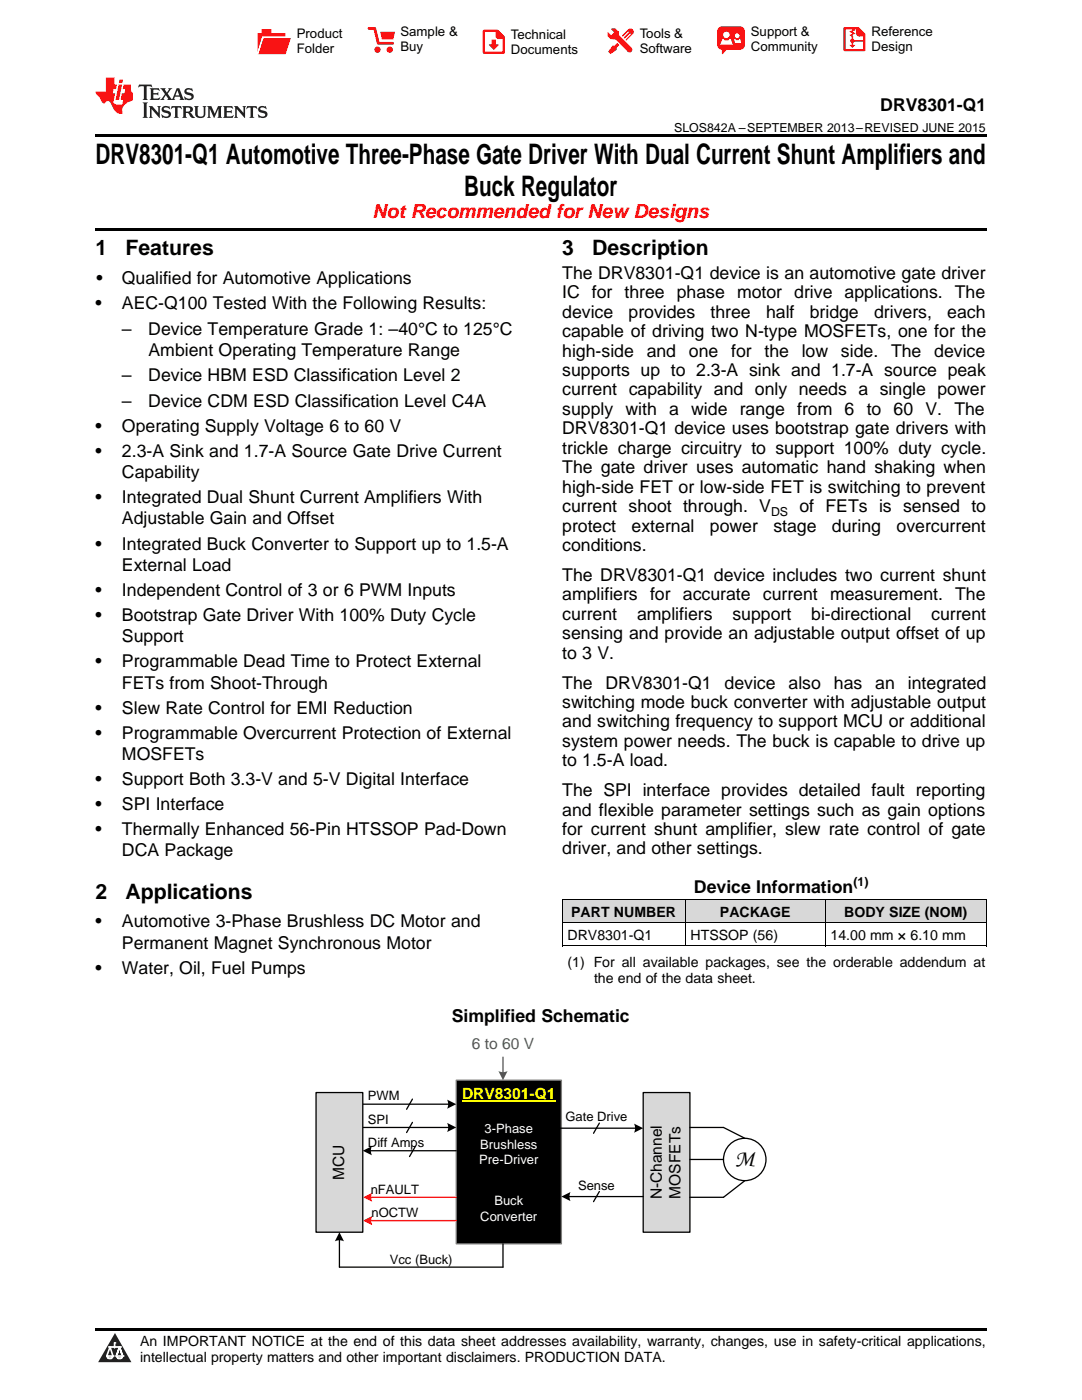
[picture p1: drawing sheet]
<svg xmlns="http://www.w3.org/2000/svg" width="216mm" height="279mm" viewBox="0 0 216 279" stroke-linecap="round" stroke-linejoin="round" font-family="sans-serif">
<defs><g id="words">
<g font-size="5.6">
<text x="19.1" y="32.8">DRV8301-Q1 Automotive Three-Phase Gate Driver With Dual Current Shunt Amplifiers and</text>
<text x="92.6" y="39.2">Buck Regulator</text>
</g>
<text font-size="4.6" x="146.6" y="232.8">M</text>
<g font-size="4.2">
<text x="19" y="51">1</text>
<text x="25" y="51">Features</text>
<text x="112.2" y="51">3</text>
<text x="118.2" y="51">Description</text>
<text x="19" y="179.4">2</text>
<text x="25" y="179.4">Applications</text>
</g>
<text font-size="3.9" fill="#f00" x="74.3" y="43.4">Not Recommended for New Designs</text>
<g font-size="3.5">
<text x="175.6" y="22.2">DRV8301-Q1</text>
<text x="19.2" y="56.7">•</text>
<text x="24.3" y="56.7">Qualified for Automotive Applications</text>
<text x="112.2" y="55.6">The DRV8301-Q1 device is an automotive gate driver</text>
<text x="112.2" y="59.5">IC for three phase motor drive applications. The</text>
<text x="19" y="61.7">•</text>
<text x="24.3" y="61.7">AEC-Q100 Tested With the Following Results:</text>
<text x="112.2" y="63.4">device</text>
<text x="125.4" y="63.4">provides</text>
<text x="141.8" y="63.4">three</text>
<text x="152.8" y="63.4">half</text>
<text x="161.6" y="63.4">bridge</text>
<text x="174.4" y="63.4">drivers,</text>
<text x="189" y="63.4">each</text>
<text x="24.3" y="66.8">–</text>
<text x="29.6" y="66.8">Device Temperature Grade 1: –40°C to 125°C</text>
<text x="29.6" y="71">Ambient Operating Temperature Range</text>
<text x="112.2" y="67.3">capable of driving two N-type MOSFETs, one for the</text>
<text x="112.2" y="71.2">high-side</text>
<text x="129" y="71.2">and</text>
<text x="137.5" y="71.2">one</text>
<text x="145.9" y="71.2">for</text>
<text x="152.5" y="71.2">the</text>
<text x="160" y="71.2">low</text>
<text x="167.8" y="71.2">side.</text>
<text x="177.8" y="71.2">The</text>
<text x="186.4" y="71.2">device</text>
<text x="24.3" y="76.1">–</text>
<text x="29.6" y="76.1">Device HBM ESD Classification Level 2</text>
<text x="112.2" y="75">supports up to 2.3-A sink and 1.7-A source peak</text>
<text x="24.3" y="81.2">–</text>
<text x="29.6" y="81.2">Device CDM ESD Classification Level C4A</text>
<text x="112.2" y="78.9">current capability and only needs a single power</text>
<text x="112.2" y="82.8">supply with a wide range from 6 to 60 V. The</text>
<text x="19" y="86.2">•</text>
<text x="24.3" y="86.2">Operating Supply Voltage 6 to 60 V</text>
<text x="112.2" y="86.7">DRV8301-Q1 device uses bootstrap gate drivers with</text>
<text x="19" y="91.2">•</text>
<text x="24.3" y="91.2">2.3-A Sink and 1.7-A Source Gate Drive Current</text>
<text x="24.3" y="95.4">Capability</text>
<text x="112.2" y="90.6">trickle charge circuitry to support 100% duty cycle.</text>
<text x="112.2" y="94.4">The gate driver uses automatic hand shaking when</text>
<text x="19" y="100.4">•</text>
<text x="24.3" y="100.4">Integrated Dual Shunt Current Amplifiers With</text>
<text x="112.2" y="98.3">high-side FET or low-side FET is switching to prevent</text>
<text x="24.3" y="104.7">Adjustable Gain and Offset</text>
<text x="112.2" y="102.2">current shoot through. V</text>
<text x="112.2" y="106.1">protect</text>
<text x="126" y="106.1">external</text>
<text x="141.6" y="106.1">power</text>
<text x="154.3" y="106.1">stage</text>
<text x="159.5" y="102.2">of FETs is sensed to</text>
<text x="166" y="106.1">during</text>
<text x="178.9" y="106.1">overcurrent</text>
<text x="19" y="109.7">•</text>
<text x="24.3" y="109.7">Integrated Buck Converter to Support up to 1.5-A</text>
<text x="24.3" y="113.9">External Load</text>
<text x="112.2" y="110">conditions.</text>
<text x="19" y="118.9">•</text>
<text x="24.3" y="118.9">Independent Control of 3 or 6 PWM Inputs</text>
<text x="112.2" y="115.9">The DRV8301-Q1 device includes two current shunt</text>
<text x="112.2" y="119.8">amplifiers for accurate current measurement. The</text>
<text x="19" y="123.9">•</text>
<text x="24.3" y="123.9">Bootstrap Gate Driver With 100% Duty Cycle</text>
<text x="112.2" y="123.7">current</text>
<text x="127.1" y="123.7">amplifiers</text>
<text x="146.1" y="123.7">support</text>
<text x="161.9" y="123.7">bi-directional</text>
<text x="185.8" y="123.7">current</text>
<text x="24.3" y="128.2">Support</text>
<text x="112.2" y="127.6">sensing and provide an adjustable output offset of up</text>
<text x="112.2" y="131.4">to 3 V.</text>
<text x="19" y="133.2">•</text>
<text x="24.3" y="133.2">Programmable Dead Time to Protect External</text>
<text x="24.3" y="137.4">FETs from Shoot-Through</text>
<text x="112.2" y="137.4">The</text>
<text x="120.8" y="137.4">DRV8301-Q1</text>
<text x="144.6" y="137.4">device</text>
<text x="157.3" y="137.4">also</text>
<text x="166.4" y="137.4">has</text>
<text x="174.7" y="137.4">an</text>
<text x="181.2" y="137.4">integrated</text>
<text x="19" y="142.4">•</text>
<text x="24.3" y="142.4">Slew Rate Control for EMI Reduction</text>
<text x="112.2" y="141.3">switching mode buck converter with adjustable output</text>
<text x="19" y="147.4">•</text>
<text x="24.3" y="147.4">Programmable Overcurrent Protection of External</text>
<text x="112.2" y="145.2">and switching frequency to support MCU or additional</text>
<text x="112.2" y="149">system power needs. The buck is capable to drive up</text>
<text x="24.3" y="151.7">MOSFETs</text>
<text x="112.2" y="152.9">to 1.5-A load.</text>
<text x="19" y="156.7">•</text>
<text x="19" y="161.7">•</text>
<text x="24.3" y="156.7">Support Both 3.3-V and 5-V Digital Interface</text>
<text x="24.3" y="161.7">SPI Interface</text>
<text x="112.2" y="158.9">The SPI interface provides detailed fault reporting</text>
<text x="19" y="166.7">•</text>
<text x="24.3" y="166.7">Thermally Enhanced 56-Pin HTSSOP Pad-Down</text>
<text x="112.2" y="162.8">and flexible parameter settings such as gain options</text>
<text x="112.2" y="166.7">for current shunt amplifier, slew rate control of gate</text>
<text x="24.3" y="170.9">DCA Package</text>
<text x="112.2" y="170.5">driver, and other settings.</text>
<text x="138.5" y="178.3">Device Information</text>
<text x="19" y="185.1">•</text>
<text x="24.3" y="185.1">Automotive 3-Phase Brushless DC Motor and</text>
<text x="24.3" y="189.3">Permanent Magnet Synchronous Motor</text>
<text x="19" y="194.3">•</text>
<text x="24.3" y="194.3">Water, Oil, Fuel Pumps</text>
<text x="90.1" y="204">Simplified Schematic</text>
</g>
<text font-size="3.1" fill="#00b050" x="94.1" y="209.4">6 to 60 V</text>
<text font-size="3.1" fill="#ff0" x="92.2" y="219.4">DRV8301-Q1</text>
<g font-size="3.1">
<text x="68.7" y="235.5" transform="rotate(-90 68.7 235.5)">MCU</text>
<text x="132.1" y="239.4" transform="rotate(-90 132.1 239.4)">N-Channel</text>
<text x="135.8" y="239.2" transform="rotate(-90 135.8 239.2)">MOSFETs</text>
</g>
<g font-size="2.8">
<text x="114" y="182.9">PART NUMBER</text>
<text x="143.7" y="182.9">PACKAGE</text>
<text x="168.5" y="182.9">BODY SIZE (NOM)</text>
<text x="113.2" y="187.6">DRV8301-Q1</text>
<text x="137.8" y="187.6">HTSSOP (56)</text>
<text x="165.7" y="187.6">14.00 mm × 6.10 mm</text>
<text x="113.2" y="193.1">(1) For all available packages, see the orderable addendum at</text>
<text x="118.5" y="196.3">the end of the data sheet.</text>
<text x="27.9" y="268.6">An IMPORTANT NOTICE at the end of this data sheet addresses availability, warranty, changes, use in safety-critical applications,</text>
<text x="27.9" y="271.8">intellectual property matters and other important disclaimers. PRODUCTION DATA.</text>
</g>
<g font-size="2.6">
<text x="59.2" y="7.6">Product</text>
<text x="59.2" y="10.6">Folder</text>
<text x="79.9" y="7.3">Sample &amp;</text>
<text x="79.9" y="10.2">Buy</text>
<text x="102" y="7.8">Technical</text>
<text x="102" y="10.8">Documents</text>
<text x="127.6" y="7.6">Tools &amp;</text>
<text x="127.6" y="10.6">Software</text>
<text x="149.8" y="7.2">Support &amp;</text>
<text x="149.8" y="10.2">Community</text>
<text x="173.9" y="7.3">Reference</text>
<text x="173.9" y="10.2">Design</text>
<text x="73.4" y="219.6">PWM</text>
<text x="73.4" y="224.3">SPI</text>
<text x="112.8" y="223.8">Gate Drive</text>
<text x="73.4" y="229">Diff Amps</text>
<text x="74" y="238.3">nFAULT</text>
<text x="115.3" y="237.4">Sense</text>
<text x="74.1" y="242.9">nOCTW</text>
<text x="77.8" y="252.2">Vcc (Buck)</text>
</g>
<g font-size="2.6" fill="#fff">
<text x="96.7" y="226.2">3-Phase</text>
<text x="95.6" y="232.4">Pre-Driver</text>
<text x="95.8" y="229.3">Brushless</text>
<text x="95.8" y="243.6">Converter</text>
<text x="98.7" y="240.5">Buck</text>
</g>
<g font-size="2.5">
<text x="134.5" y="26.3">SLOS842A –SEPTEMBER 2013–REVISED JUNE 2015</text>
<text x="153.8" y="102.9">DS</text>
<text x="170.3" y="176.8">(1)</text>
</g>
</g></defs>
<g fill="#d8d8d8">
<path d="M112.2 179.5h24.5v4.7h-24.5z"/>
<path d="M136.7 179.5h28v4.7h-28z"/>
<path d="M164.7 179.5h32.1v4.7h-32.1z"/>
</g>
<path d="M22.9 266l3.3 5.9h-6.6z" fill="#231f20"/>
<path d="M21.3 270.6h1.2l-.3 .5h-.3a.53 .53 0 0 1-.6-.5z" fill-rule="evenodd" fill="#fff"/>
<path d="M21.3 270.6h1.2l-.3 .5h-.3a.53 .53 0 0 1-.6-.5z" fill="none" stroke="#231f20" stroke-width=".33"/>
<path d="M21.3 270.6l1.2 .1-.3 .4h-.5z" fill="none" stroke="#fff" stroke-width=".33"/>
<path d="M22.9 268.9h.1" fill="none" stroke="#fff" stroke-width=".33"/>
<path d="M22.9 268v.9z" fill="#fff"/>
<path d="M22.9 268v.9z" fill="none" stroke="#fff" stroke-width=".33"/>
<circle cx="22.9" cy="268" r=".16" fill="#fff"/>
<path d="M21.8 268.8h.1" fill="none" stroke="#fff" stroke-width=".33"/>
<path d="M21.8 268.8h2.2z" fill="#fff"/>
<path d="M21.8 268.8h2.2z" fill="none" stroke="#fff" stroke-width=".33"/>
<circle cx="24" cy="268.8" r=".16" fill="#fff"/>
<path d="M23.2 270.6h.1" fill="none" stroke="#fff" stroke-width=".33"/>
<path d="M23.8 268.8l-.6 1.8z" fill="#fff"/>
<path d="M23.8 268.8l-.6 1.8z" fill="none" stroke="#fff" stroke-width=".33"/>
<path d="M23.8 268.8l.7 1.8z" fill="#fff"/>
<path d="M23.8 268.8l.7 1.8z" fill="none" stroke="#fff" stroke-width=".33"/>
<path d="M24.4 270.6h.1" fill="none" stroke="#fff" stroke-width=".33"/>
<circle cx="21.3" cy="270.6" r=".16" fill="#fff"/>
<path d="M22 268.8l-.7 1.8z" fill="#fff"/>
<path d="M22 268.8l-.7 1.8z" fill="none" stroke="#fff" stroke-width=".33"/>
<path d="M22 268.8l.5 1.8z" fill="#fff"/>
<path d="M22 268.8l.5 1.8z" fill="none" stroke="#fff" stroke-width=".33"/>
<circle cx="22.5" cy="270.6" r=".16" fill="#fff"/>
<path d="M23.3 270.6h1.2a.63 .63 0 0 1-.6 .5 .63 .63 0 0 1-.6-.5z" fill-rule="evenodd" fill="#fff"/>
<path d="M23.3 270.6h1.2a.63 .63 0 0 1-.6 .5 .63 .63 0 0 1-.6-.5z" fill="none" stroke="#231f20" stroke-width=".33"/>
<path d="M23.3 270.6h1.2l-.4 .5h-.5z" fill="none" stroke="#fff" stroke-width=".33"/>
<path d="M23.2 270.6h.1" fill="none" stroke="#fff" stroke-width=".33"/>
<circle cx="24.5" cy="270.6" r=".16" fill="#fff"/>
<path d="M19 265.1h177.8v.5h-177.8z" fill="#000"/>
<g fill="#000">
<path d="M72.4 229.7l1.8-1-.2 .8 .2 1.1z" fill-rule="evenodd"/>
<path d="M89.2 219.5l1.8 .9-1.8 .9 .2-1.1z" fill-rule="evenodd"/>
<path d="M89.2 224.1l1.8 .9-1.8 .9 .2-1.1z" fill-rule="evenodd"/>
<path d="M91 215.6h21v32.6h-21z" fill-rule="evenodd"/>
</g>
<path d="M91 215.6h21v32.6h-21z" fill="none" stroke="#7f7f7f" stroke-width=".26"/>
<path d="M92.2 219.7h18.7" fill="none" stroke="#ff0" stroke-width=".33"/>
<path d="M72.4 220.4h17.3M72.5 225h17.2M73.8 229.7h17.2" fill="none" stroke="#000" stroke-width=".26"/>
<path d="M100.4 211v3.2" fill="none" stroke="#00b050" stroke-width=".26"/>
<path d="M99.5 213.8l1.1 .2 .7-.2-.9 1.8z" fill-rule="evenodd" fill="#00b050"/>
<path d="M63.1 218h9.3v27.9h-9.3z" fill-rule="evenodd" fill="#d8d8d8"/>
<path d="M63.1 218h9.3v27.9h-9.3zM82.3 219.3l-1.2 2.1" fill="none" stroke="#000" stroke-width=".26"/>
<path d="M128.3 218h9.4v27.9h-9.4z" fill-rule="evenodd" fill="#d8d8d8"/>
<path d="M128.3 218h9.4v27.9h-9.4zM82.3 224l-1.2 2M109.7 225.2h17.3M113.4 238.8h14.9M119.6 224.1l-1.2 2.1M119.6 237.8l-1.2 2" fill="none" stroke="#000" stroke-width=".26"/>
<g fill="#000">
<path d="M112 238.8l1.8-.9-.2 1.1 .2 .7z" fill-rule="evenodd"/>
<path d="M126.5 224.2l1.8 1-1.8 .9 .2-.8z" fill-rule="evenodd"/>
</g>
<path d="M73.8 238.9h17.2" fill="none" stroke="#f00" stroke-width=".26"/>
<path d="M72.5 238.9l1.8-.9-.2 .8 .2 1.1z" fill-rule="evenodd" fill="#f00"/>
<path d="M73.8 243.6h17.2" fill="none" stroke="#f00" stroke-width=".26"/>
<path d="M72.5 243.6l1.8-.9-.2 .7 .2 1.1z" fill-rule="evenodd" fill="#f00"/>
<path d="M82.9 228.8l-1.2 2M67.7 247.3v5.6h32.7v-4.7" fill="none" stroke="#000" stroke-width=".26"/>
<path d="M67.7 245.9l.9 1.8-.7-.2-1.1 .2z" fill-rule="evenodd" fill="#000"/>
<circle cx="148.6" cy="231.4" r="4.2" fill="#fff"/>
<g fill="none" stroke="#000" stroke-width=".26">
<path d="M137.7 231.4h6.7M137.7 225h6.7l4.2 2.2M148.6 235.6l-4.2 3.3h-6.7"/>
<circle cx="148.6" cy="231.4" r="4.2"/>
</g>
<path d="M19 26.8h177.8v.6h-177.8zM19 45.4h177.8v.6h-177.8zM112.2 188.8h.1zM164.6 188.8h.1zM196.7 188.8h.1z" fill="#000"/>
<path d="M112.2 179.5h84.6M112.2 179.5v9.3M136.7 179.5v9.3M164.6 179.5v9.3M196.8 179.5v9.3M112.2 188.8h84.6M112.2 184.1h84.6" fill="none" stroke="#000" stroke-width=".2"/>
<path d="M27.7 16.9l-.1 .6 .6-.3h.5v.2v2.2l-.2 .4h1l-.2-.4v-2.2v-.2h.5l.6 .3-.2-.6zM29.9 17.6l.2 .4v1.6l-.2 .4h1.9l.1-.6a1.09 1.09 0 0 1-1.3 .1v-.6h.6l.4 .2v-.7l-.2 .2h-.8v-.6l.2-.1a1.01 1.01 0 0 1 1 .3l-.1-.6zM32 17.6l.9 1.2-1 1.2h.9l-.2-.3 .5-.7 .5 .7-.3 .3h1.7l-.2-.3 .1-.4h1l.1 .4-.2 .3h1l-.3-.4-.7-2h-.5l-1 2.2-.8-1.1 .9-1.1h-.9l.2 .2-.4 .7-.4-.7 .2-.2zM35.4 18l.4 1h-.8zM37 17.7a.66 .66 0 0 0-.2 .8 .66 .66 0 0 0 .6 .4l.7 .2 .1 .2a.8 .8 0 0 1-.7 .4 .8 .8 0 0 1-.7-.5l.1 .8 .2-.2a.94 .94 0 0 0 1.1 .1 .94 .94 0 0 0 .4-.9 1.48 1.48 0 0 0-1.3-.6v-.4a1.1 1.1 0 0 1 1.2 .2l-.2-.6-.2 .1-.5-.1zM28.5 20.4l.2 .4v2.3l-.2 .4h1l-.2-.4v-2.3l.2-.4zM29.7 21.2l.2 .4v1.5l-.2 .4h.8l-.3-.4 .1-1.3 1.6 1.8v-2l.2-.4h-.7l.2 .2v1.1l-1.2-1.3zM32.5 21.3a.66 .66 0 0 0-.2 .8 .66 .66 0 0 0 .6 .4l.6 .2 .2 .2a.8 .8 0 0 1-.8 .4 .8 .8 0 0 1-.7-.5l.2 .7 .2-.1a.94 .94 0 0 0 1 .1 .94 .94 0 0 0 .5-1 1.47 1.47 0 0 0-1.3-.6l-.1-.3a1.1 1.1 0 0 1 1.3 .2l-.2-.6-.2 .1-.5-.2zM34.3 21.2l-.2 .6a.64 .64 0 0 1 .8-.3v1.6l-.2 .4h1l-.3-.4 .1-1.6a.66 .66 0 0 1 .8 .3l-.2-.6zM36.3 21.2l.3 .4v1.5l-.3 .4h1l-.2-.2v-.7h.5l.1 .1a.8 .8 0 0 0 1.2 .7l-1-1a.62 .62 0 0 0 .6-.5 .62 .62 0 0 0-.6-.7zM37.1 21.5h.1a.48 .48 0 0 1 .6 0 .48 .48 0 0 1 .1 .6l-.2 .1-.6 .1zM38.7 21.2l.2 .2a2.29 2.29 0 0 0 .4 2 1.05 1.05 0 0 0 1.7-.7v-1.3l.2-.2h-.8l.2 .4v1.1a.61 .61 0 0 1-.6 .6 .61 .61 0 0 1-.6-.6v-1.1l.3-.4zM41.3 21.2l.3 .4v1.5l-.3 .4h.8l-.2-.4v-1.4l.8 1.9 .9-1.9v1.4l-.2 .4h.9l-.2-.4v-1.5l.2-.4h-.8l-.7 1.5-.6-1.5zM44.5 21.2l.2 .4v1.5l-.2 .4h1.9l.2-.6a1.1 1.1 0 0 1-1.4 .2v-.7h.6l.4 .2v-.6l-.2 .1-.8 .1v-.6l.2-.1a1.02 1.02 0 0 1 1.1 .2l-.2-.5zM46.7 21.2l.2 .4v1.5l-.2 .4h.8l-.3-.4 .1-1.3 1.6 1.8v-2l.2-.4h-.7l.2 .2v1.1l-1.2-1.3zM49.3 21.2l-.1 .6a.64 .64 0 0 1 .8-.3v1.6l-.3 .4h1l-.2-.4v-1.6a.66 .66 0 0 1 .8 .3l-.1-.6zM51.7 21.3a.66 .66 0 0 0-.2 .7 .66 .66 0 0 0 .7 .5l.6 .2 .1 .2a.8 .8 0 0 1-.7 .4 .8 .8 0 0 1-.7-.5l.1 .7 .2-.1a.94 .94 0 0 0 1.1 .1 .94 .94 0 0 0 .4-1 1.48 1.48 0 0 0-1.2-.6l-.1-.3a1.1 1.1 0 0 1 1.2 .2l-.2-.6-.1 .1-.6-.2z" fill="#231f20"/>
<path d="M21.1 15.5v2.8h-2v.4l.9 .9a.96 .96 0 0 0 1 1 .59 .59 0 0 1 .5-.4 .59 .59 0 0 1 .5 .3l.4 .8a1.61 1.61 0 0 0 2.1 1.3 1.63 1.63 0 0 1 1.1-2.2l.9-.3v-1.5a1.6 1.6 0 0 1-.4-1.7h-1.4l-.2 .9h.5l-.2 .8h-.5l-.2 1v.3h.5l-.2 .9h-.7a.74 .74 0 0 1-1-.6l.3-1.6h-.5l.2-.8h.5l.1-.9h-.4v-1.4zM23.7 16.9l-.7 3h.8l.6-3zM23.8 15.9l-.1 .7h.7l.2-.7z" fill="#ee1d23"/>
<g fill="#d60000">
<path d="M52.2 5.8h2v.8h2.7v4.2h-5.5v-4.2h.8z" fill-rule="evenodd"/>
<path d="M52.5 7.5h5.6l-1.1 3.3h-5.6z" fill-rule="evenodd"/>
</g>
<path d="M52.4 7.4h5.7v.1h-5.6l-1.1 3.3z" fill-rule="evenodd" fill="#fff"/>
<path d="M52.4 7.4h5.7v.1h-5.6l-1.1 3.3z" fill="none" stroke="#fff" stroke-width=".2"/>
<path d="M73.6 5.7h1.2l.7 2.9h2.8" fill="none" stroke="#d60000" stroke-width=".55"/>
<g fill="#d60000">
<path d="M75.9 6.3h2.9l-.3 1.6h-2.3z" fill-rule="evenodd"/>
<circle cx="75.3" cy="9.9" r=".62"/>
<circle cx="77.8" cy="9.9" r=".62"/>
</g>
<path d="M96.6 6.2h2.7l1.2 1.2v3.1h-3.9z" fill="none" stroke="#d60000" stroke-width=".44"/>
<g fill="#d60000">
<path d="M98.1 7.9h.8v1h.6l-1 1.1-.9-1v-.1h.5z" fill-rule="evenodd"/>
<path d="M98.9 6.2h.4l1.2 1.2v.4h-1.2l-.4-.4z" fill-rule="evenodd"/>
<path d="M122 5.7h.8l.6 .6 .1 .7 2.5 2.5-.7 .8-2.4-2.3-1.1-.2-.6-.6v-.8l.8 .6 .4-.4v-.2l-.4-.5z" fill-rule="evenodd"/>
<path d="M122.2 9.1h.5l.5-.5 .4 .4-.5 .5-.1 .4-1.2 .9-.4-.5z" fill-rule="evenodd"/>
<path d="M125.3 5.9a.67 .67 0 0 1 1 0 .67 .67 0 0 1 0 .9z" fill-rule="evenodd"/>
<path d="M125.3 5.9l1 .9-1.2 1.2h-.2v-.2l.9-.9 .1-.2h-.2l-1 1h-.2v-.2l1-1v-.2h-.2l-1 1h-.2v-.2z" fill-rule="evenodd"/>
<circle cx="125.6" cy="9.9" r=".54"/>
</g>
<path d="M123.4 6.3l-.1 .7" fill="none" stroke="#d60000" stroke-width=".2"/>
<g fill="#d60000">
<path d="M143.4 5.5l.7-.2h3.6a.95 .95 0 0 1 .9 .9v2.8a.95 .95 0 0 1-.9 .9h-3.6a.95 .95 0 0 1-1-.9v-2.8z" fill-rule="evenodd"/>
<path d="M144 9.9h1l-.8 .9h-.2z" fill-rule="evenodd"/>
</g>
<g fill="#fff">
<path d="M146.6 8.6h1.3z"/>
<path d="M144.1 7.8h.3l.1 .2h.8l.2-.2h.3l.4 1.1h-2.5z" fill-rule="evenodd"/>
<path d="M146.5 7.8h.2l.2 .2h.5l.1-.2h.2l.2 .8h-1.3z" fill-rule="evenodd"/>
<circle cx="144.9" cy="6.9" r=".65"/>
<circle cx="147.1" cy="7.1" r=".48"/>
</g>
<path d="M168.5 5.6h2.7l1.3 1.3v3.1h-4z" fill="none" stroke="#d60000" stroke-width=".44"/>
<path d="M170.1 7.3v1.8M170.1 8.1h2.3" fill="none" stroke="#d60000" stroke-width=".3"/>
<g fill="#d60000">
<path d="M170.9 5.6h.3l1.3 1.3v.4h-1.1l-.5-.6z" fill-rule="evenodd"/>
<circle cx="170.1" cy="8.1" r=".42"/>
<circle cx="171.4" cy="6.7" r=".55"/>
</g>
<g fill="#d60000">
<path d="M169.5 9h1.2l-.6 .5z"/>
<path d="M169.8 5.8h.6l.3 .2-.6 .3 .6 .4-.7 .3 .2 .3h-.2l-.5-.3 .6-.3-.6-.4 .6-.3z"/>
</g>
<use href="#words"/>
</svg>
